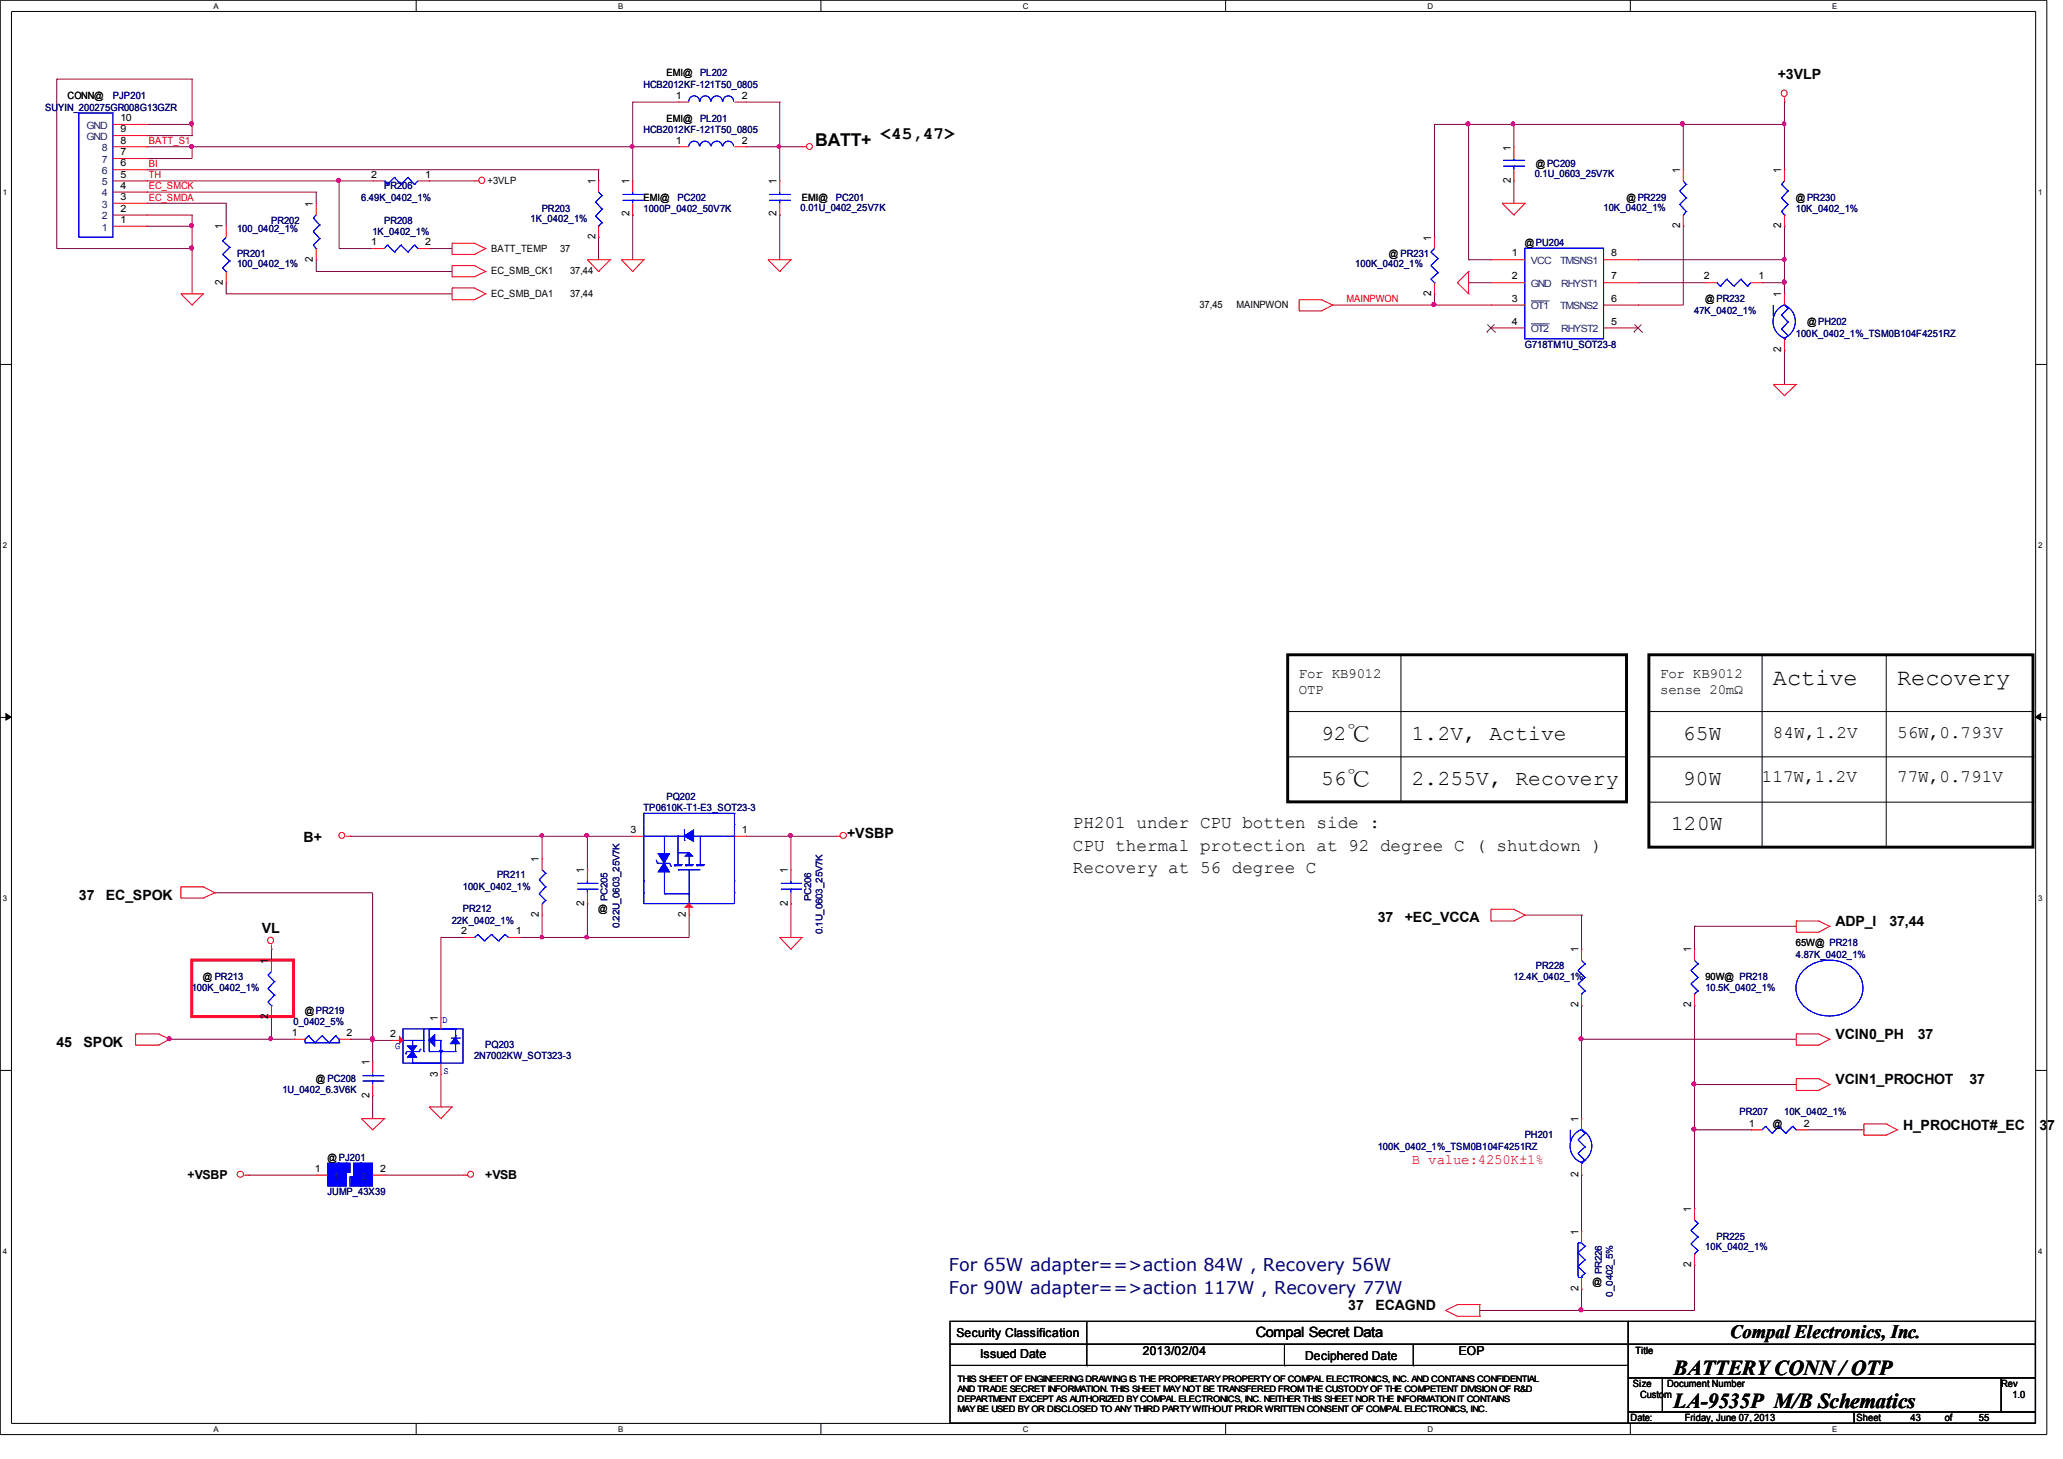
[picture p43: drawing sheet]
<svg xmlns="http://www.w3.org/2000/svg" width="297mm" height="210mm" viewBox="0 0 297 210" stroke-linecap="round" stroke-linejoin="round" font-family="sans-serif">
<defs><g id="words">
<g font-size="3.4">
<text x="255.2" y="98.6">Active</text>
<text x="273" y="98.6">Recovery</text>
</g>
<g font-size="3">
<text x="190.2" y="106.5">92℃</text>
<text x="203.2" y="106.5">1.2V, Active</text>
<text x="242.2" y="106.5">65W</text>
<text x="190.2" y="112.9">56℃</text>
<text x="203.2" y="112.9">2.255V, Recovery</text>
<text x="242.2" y="112.9">90W</text>
<text x="240.5" y="119.5">120W</text>
<text x="240.9" y="197.9">BATTERY CONN / OTP</text>
<text x="240.9" y="202.7">LA-9535P M/B Schematics</text>
</g>
<text font-size="2.7" x="249" y="192.6">Compal Electronics, Inc.</text>
<g font-size="2.5">
<text x="117.3" y="21.1">BATT+</text>
<text x="126.7" y="20">&lt;45,47&gt;</text>
<text x="255.2" y="106.2">84W,1.2V</text>
<text x="273.1" y="106.2">56W,0.793V</text>
<text x="253.6" y="112.6">117W,1.2V</text>
<text x="273.1" y="112.6">77W,0.791V</text>
<text x="154.4" y="119.1">PH201 under CPU botten side :</text>
<text x="154.4" y="125.6">Recovery at 56 degree C</text>
<text x="154.4" y="122.4">CPU thermal protection at 92 degree C ( shutdown )</text>
</g>
<g font-size="2.5" fill="#000080">
<text x="136.6" y="183">For 65W adapter==&gt;action 84W , Recovery 56W</text>
<text x="136.6" y="186.2">For 90W adapter==&gt;action 117W , Recovery 77W</text>
</g>
<g font-size="2">
<text x="255.9" y="11.3">+3VLP</text>
<text x="186.9" y="97.6">For KB9012</text>
<text x="186.9" y="99.9">OTP</text>
<text x="238.9" y="97.6">For KB9012</text>
<text x="238.9" y="99.9">sense 20mΩ</text>
<text x="43.7" y="121.2">B+</text>
<text x="121.9" y="120.6">+VSBP</text>
<text x="11.3" y="129.5">37</text>
<text x="15.2" y="129.5">EC_SPOK</text>
<text x="37.7" y="134.3">VL</text>
<text x="198.3" y="132.8">37</text>
<text x="202.2" y="132.8">+EC_VCCA</text>
<text x="264.2" y="133.3">ADP_I</text>
<text x="271.9" y="133.3">37,44</text>
<text x="264.2" y="149.5">VCIN0_PH</text>
<text x="276" y="149.5">37</text>
<text x="8.1" y="150.7">45</text>
<text x="12" y="150.7">SPOK</text>
<text x="264.2" y="156">VCIN1_PROCHOT</text>
<text x="283.5" y="156">37</text>
<text x="273.9" y="162.6">H_PROCHOT#_EC</text>
<text x="293.5" y="162.6">37</text>
<text x="194.1" y="188.6">37</text>
<text x="198" y="188.6">ECAGND</text>
<text x="180.8" y="192.4">Compal Secret Data</text>
</g>
<text font-size="2" fill="#f00" x="203.2" y="167.5">B value:4250K±1%</text>
<g font-size="1.8">
<text x="27" y="169.7">+VSBP</text>
<text x="69.9" y="169.7">+VSB</text>
<text x="137.7" y="192.4">Security Classification</text>
<text x="141.1" y="195.5">Issued Date</text>
<text x="164.5" y="195.1">2013/02/04</text>
<text x="187.9" y="195.7">Deciphered Date</text>
<text x="210" y="195.1">EOP</text>
</g>
<g font-size="1.5">
<text x="217.4" y="21.7" transform="rotate(-90 217.4 21.7)">1</text>
<text x="45" y="29.8" transform="rotate(-90 45 29.8)">1</text>
<text x="85.7" y="26.5" transform="rotate(-90 85.7 26.5)">1</text>
<text x="90.6" y="26.5" transform="rotate(-90 90.6 26.5)">1</text>
<text x="111.8" y="26.5" transform="rotate(-90 111.8 26.5)">1</text>
<text x="217.4" y="26.3" transform="rotate(-90 217.4 26.3)">2</text>
<text x="241.8" y="24.9" transform="rotate(-90 241.8 24.9)">1</text>
<text x="256.4" y="24.9" transform="rotate(-90 256.4 24.9)">1</text>
<text x="32.1" y="33" transform="rotate(-90 32.1 33)">1</text>
<text x="85.7" y="34.5" transform="rotate(-90 85.7 34.5)">2</text>
<text x="90.6" y="31.2" transform="rotate(-90 90.6 31.2)">2</text>
<text x="111.8" y="31.2" transform="rotate(-90 111.8 31.2)">2</text>
<text x="206" y="34.6" transform="rotate(-90 206 34.6)">1</text>
<text x="241.8" y="32.9" transform="rotate(-90 241.8 32.9)">2</text>
<text x="256.4" y="32.9" transform="rotate(-90 256.4 32.9)">2</text>
<text x="32.1" y="41" transform="rotate(-90 32.1 41)">2</text>
<text x="45" y="37.7" transform="rotate(-90 45 37.7)">2</text>
<text x="206" y="42.6" transform="rotate(-90 206 42.6)">2</text>
<text x="256.4" y="42.8" transform="rotate(-90 256.4 42.8)">1</text>
<text x="256.4" y="50.7" transform="rotate(-90 256.4 50.7)">2</text>
<text x="77.6" y="124" transform="rotate(-90 77.6 124)">1</text>
<text x="84.1" y="125.6" transform="rotate(-90 84.1 125.6)">1</text>
<text x="113.4" y="125.6" transform="rotate(-90 113.4 125.6)">1</text>
<text x="77.6" y="132" transform="rotate(-90 77.6 132)">2</text>
<text x="84.1" y="130.4" transform="rotate(-90 84.1 130.4)">2</text>
<text x="98.7" y="132" transform="rotate(-90 98.7 132)">2</text>
<text x="113.4" y="130.4" transform="rotate(-90 113.4 130.4)">2</text>
<text x="227.2" y="137.1" transform="rotate(-90 227.2 137.1)">1</text>
<text x="243.4" y="137.1" transform="rotate(-90 243.4 137.1)">1</text>
<text x="38.6" y="138.7" transform="rotate(-90 38.6 138.7)">1</text>
<text x="38.6" y="146.6" transform="rotate(-90 38.6 146.6)">2</text>
<text x="63" y="147" transform="rotate(-90 63 147)">1</text>
<text x="227.2" y="145" transform="rotate(-90 227.2 145)">2</text>
<text x="243.4" y="145" transform="rotate(-90 243.4 145)">2</text>
<text x="53.2" y="153.3" transform="rotate(-90 53.2 153.3)">1</text>
<text x="63" y="154.9" transform="rotate(-90 63 154.9)">3</text>
<text x="53.2" y="158" transform="rotate(-90 53.2 158)">2</text>
<text x="227.2" y="161.5" transform="rotate(-90 227.2 161.5)">1</text>
<text x="227.2" y="169.3" transform="rotate(-90 227.2 169.3)">2</text>
<text x="227.2" y="177.7" transform="rotate(-90 227.2 177.7)">1</text>
<text x="243.4" y="174.4" transform="rotate(-90 243.4 174.4)">1</text>
<text x="227.2" y="185.8" transform="rotate(-90 227.2 185.8)">2</text>
<text x="243.4" y="182.4" transform="rotate(-90 243.4 182.4)">2</text>
</g>
<g font-size="1.4">
<text x="95.9" y="11">EMI@</text>
<text x="9.7" y="14.2">CONN@</text>
<text x="17.4" y="17.4">10</text>
<text x="95.9" y="17.5">EMI@</text>
<text x="97.3" y="14.2">1</text>
<text x="106.8" y="14.2">2</text>
<text x="17.4" y="24">6</text>
<text x="17.4" y="20.7">8</text>
<text x="17.4" y="22.4">7</text>
<text x="17.4" y="19.1">9</text>
<text x="97.3" y="20.7">1</text>
<text x="106.8" y="20.7">2</text>
<text x="17.4" y="28.8">3</text>
<text x="17.4" y="27.2">4</text>
<text x="17.4" y="25.6">5</text>
<text x="53.4" y="25.6">2</text>
<text x="61.2" y="25.6">1</text>
<text x="70.2" y="26.4">+3VLP</text>
<text x="92.6" y="28.9">EMI@</text>
<text x="115.4" y="28.9">EMI@</text>
<text x="221.1" y="24">@ PC209</text>
<text x="234.1" y="28.9">@ PR229</text>
<text x="258.5" y="28.9">@ PR230</text>
<text x="17.4" y="32.1">1</text>
<text x="17.4" y="30.5">2</text>
<text x="53.4" y="35.3">1</text>
<text x="61.2" y="35.3">2</text>
<text x="219.5" y="35.4">@ PU204</text>
<text x="70.7" y="36.2">BATT_TEMP</text>
<text x="70.7" y="39.5">EC_SMB_CK1</text>
<text x="80.6" y="36.2">37</text>
<text x="82" y="39.5">37,44</text>
<text x="199.9" y="37">@ PR231</text>
<text x="217.6" y="40.2">2</text>
<text x="217.6" y="36.9">1</text>
<text x="231.9" y="36.9">8</text>
<text x="231.9" y="40.2">7</text>
<text x="245.2" y="40.2">2</text>
<text x="253.1" y="40.2">1</text>
<text x="70.7" y="42.7">EC_SMB_DA1</text>
<text x="82" y="42.7">37,44</text>
<text x="172.6" y="44.4">37,45</text>
<text x="178" y="44.4">MAINPWON</text>
<text x="217.6" y="43.4">3</text>
<text x="217.6" y="46.7">4</text>
<text x="231.9" y="43.4">6</text>
<text x="231.9" y="46.7">5</text>
<text x="245.4" y="43.5">@ PR232</text>
<text x="260.1" y="46.7">@ PH202</text>
<text x="90.8" y="119.9">3</text>
<text x="106.8" y="119.9">1</text>
<text x="86.1" y="131.3">@</text>
<text x="66.4" y="134.5">2</text>
<text x="74.3" y="134.5">1</text>
<text x="258.5" y="136.1">65W@ PR218</text>
<text x="29.2" y="141.1">@ PR213</text>
<text x="245.4" y="141.1">90W@ PR218</text>
<text x="42" y="149.1">1</text>
<text x="43.9" y="146">@ PR219</text>
<text x="49.9" y="149.1">2</text>
<text x="56.1" y="149.3">2</text>
<text x="45.5" y="155.7">@ PC208</text>
<text x="47.2" y="167">@ PJ201</text>
<text x="251.7" y="162.1">1</text>
<text x="255.2" y="162.2">@</text>
<text x="259.6" y="162.1">2</text>
<text x="45.3" y="168.7">1</text>
<text x="54.7" y="168.7">2</text>
<text x="229.2" y="184.9">@</text>
<text x="235.4" y="194.9">Title</text>
<text x="235" y="199.6">Size</text>
<text x="236" y="201.2">Custom</text>
<text x="239.9" y="199.6">Document Number</text>
<text x="288" y="199.6">Rev</text>
<text x="289.6" y="201.2">1.0</text>
<text x="234.7" y="204.5">Date:</text>
<text x="242.5" y="204.5">Friday, June 07, 2013</text>
<text x="267.2" y="204.5">Sheet</text>
<text x="275" y="204.5">43</text>
<text x="279.9" y="204.5">of</text>
<text x="284.8" y="204.5">55</text>
</g>
<g font-size="1.4" fill="#000080">
<text x="100.8" y="11">PL202</text>
<text x="6.5" y="15.9">SUYIN_200275GR008G13GZR</text>
<text x="16.3" y="14.2">PJP201</text>
<text x="92.6" y="12.6">HCB2012KF-121T50_0805</text>
<text x="100.8" y="17.5">PL201</text>
<text x="92.6" y="19.1">HCB2012KF-121T50_0805</text>
<text x="52" y="28.9">6.49K_0402_1%</text>
<text x="55.3" y="27.3">PR206</text>
<text x="97.5" y="28.9">PC202</text>
<text x="120.3" y="28.9">PC201</text>
<text x="220.9" y="25.5">0.1U_0603_25V7K</text>
<text x="34.1" y="33.4">100_0402_1%</text>
<text x="39" y="32.2">PR202</text>
<text x="53.6" y="33.8">1K_0402_1%</text>
<text x="55.3" y="32.2">PR208</text>
<text x="76.4" y="32">1K_0402_1%</text>
<text x="78" y="30.5">PR203</text>
<text x="92.6" y="30.5">1000P_0402_50V7K</text>
<text x="115.2" y="30.3">0.01U_0402_25V7K</text>
<text x="230.8" y="30.3">10K_0402_1%</text>
<text x="258.5" y="30.5">10K_0402_1%</text>
<text x="34.1" y="37">PR201</text>
<text x="34.1" y="38.4">100_0402_1%</text>
<text x="195.1" y="38.4">100K_0402_1%</text>
<text x="243.8" y="45.1">47K_0402_1%</text>
<text x="219.5" y="50">G718TM1U_SOT23-8</text>
<text x="258.5" y="48.4">100K_0402_1%_TSM0B104F4251RZ</text>
<text x="92.6" y="116.7">TP0610K-T1-E3_SOT23-3</text>
<text x="95.9" y="115.1">PQ202</text>
<text x="66.6" y="131.3">PR212</text>
<text x="66.6" y="128">100K_0402_1%</text>
<text x="71.5" y="126.4">PR211</text>
<text x="65" y="132.9">22K_0402_1%</text>
<text x="258.5" y="137.8">4.87K_0402_1%</text>
<text x="27.6" y="142.7">100K_0402_1%</text>
<text x="217.8" y="141.1">12.4K_0402_1%</text>
<text x="221.1" y="139.4">PR228</text>
<text x="245.4" y="142.7">10.5K_0402_1%</text>
<text x="42.2" y="147.6">0_0402_5%</text>
<text x="68.2" y="152.4">2N7002KW_SOT323-3</text>
<text x="69.8" y="150.8">PQ203</text>
<text x="40.6" y="157.3">1U_0402_6.3V6K</text>
<text x="250.4" y="160.5">PR207</text>
<text x="256.8" y="160.5">10K_0402_1%</text>
<text x="198.3" y="165.4">100K_0402_1%_TSM0B104F4251RZ</text>
<text x="219.5" y="163.8">PH201</text>
<text x="47.2" y="172">JUMP_43X39</text>
<text x="245.4" y="179.9">10K_0402_1%</text>
<text x="247.1" y="178.5">PR225</text>
</g>
<g font-size="1.4" fill="#004080">
<text x="12.4" y="20.2">GND</text>
<text x="12.4" y="18.5">GND</text>
<text x="14.6" y="21.8">8</text>
<text x="14.6" y="23.5">7</text>
<text x="14.6" y="29.9">3</text>
<text x="14.6" y="28.3">4</text>
<text x="14.6" y="26.7">5</text>
<text x="14.6" y="25.1">6</text>
<text x="14.6" y="33.2">1</text>
<text x="14.6" y="31.6">2</text>
<text x="220.3" y="41.3">GND</text>
<text x="220.3" y="38">VCC</text>
<text x="224.5" y="38">TMSNS1</text>
<text x="224.7" y="41.3">RHYST1</text>
<text x="220.3" y="44.5">OT1</text>
<text x="220.3" y="47.8">OT2</text>
<text x="224.5" y="44.5">TMSNS2</text>
<text x="224.7" y="47.8">RHYST2</text>
<text x="48" y="169.8">1</text>
<text x="52" y="169.8">2</text>
</g>
<g font-size="1.4" fill="#f00">
<text x="21.4" y="20.7">BATT_S1</text>
<text x="21.4" y="25.7">TH</text>
<text x="21.4" y="27.3">EC_SMCK</text>
<text x="21.4" y="28.9">EC_SMDA</text>
<text x="21.4" y="24">BI</text>
<text x="193.8" y="43.5">MAINPWON</text>
</g>
<g font-size="1.4" fill="#00f">
<text x="63.7" y="147.2">D</text>
<text x="56.9" y="151">G</text>
<text x="63.8" y="154.5">S</text>
</g>
<g font-size="1.3" fill="#000080">
<text x="87.5" y="129.7" transform="rotate(-90 87.5 129.7)">PC205</text>
<text x="116.8" y="129.7" transform="rotate(-90 116.8 129.7)">PC206</text>
<text x="89.2" y="133.6" transform="rotate(-90 89.2 133.6)">0.22U_0603_25V7K</text>
<text x="118.4" y="134.5" transform="rotate(-90 118.4 134.5)">0.1U_0603_25V7K</text>
<text x="230.5" y="183.4" transform="rotate(-90 230.5 183.4)">PR226</text>
<text x="232.2" y="186.6" transform="rotate(-90 232.2 186.6)">0_0402_5%</text>
</g>
<g font-size="1.3">
<text x="137.8" y="198.9">THIS SHEET OF ENGINEERING DRAWING IS THE PROPRIETARY PROPERTY OF COMPAL ELECTRONICS, INC. AND CONTAINS CONFIDENTIAL</text>
<text x="137.8" y="200.3">AND TRADE SECRET INFORMATION. THIS SHEET MAY NOT BE TRANSFERED FROM THE CUSTODY OF THE COMPETENT DIVISION OF R&amp;D</text>
<text x="137.8" y="201.8">DEPARTMENT EXCEPT AS AUTHORIZED BY COMPAL ELECTRONICS, INC. NEITHER THIS SHEET NOR THE INFORMATION IT CONTAINS</text>
<text x="137.8" y="203.2">MAY BE USED BY OR DISCLOSED TO ANY THIRD PARTY WITHOUT PRIOR WRITTEN CONSENT OF COMPAL ELECTRONICS, INC.</text>
</g>
<g font-size="1.1">
<text x="30.7" y="1.3">A</text>
<text x="89" y="1.3">B</text>
<text x="147.2" y="1.3">C</text>
<text x="205.5" y="1.3">D</text>
<text x="263.7" y="1.3">E</text>
<text x=".4" y="28">1</text>
<text x="293.3" y="28">1</text>
<text x=".4" y="78.8">2</text>
<text x="293.3" y="78.8">2</text>
<text x=".4" y="129.6">3</text>
<text x="293.3" y="129.6">3</text>
<text x=".4" y="180.4">4</text>
<text x="293.3" y="180.4">4</text>
<text x="30.7" y="206.1">A</text>
<text x="89" y="206.1">B</text>
<text x="147.2" y="206.1">C</text>
<text x="205.5" y="206.1">D</text>
<text x="263.7" y="206.1">E</text>
</g>
</g></defs>
<path d="M0 0h294.6v206.5h-294.6zM1.7 1.7h291.3v203.2h-291.3z" fill="none" stroke="#000" stroke-width=".14"/>
<g fill="#fff">
<path d="M30.7 .3h.6v1.2h-.6z"/>
<path d="M30.7 205.1h.6v1.2h-.6z"/>
</g>
<path d="M59.9 0v1.7M59.9 204.9v1.6" fill="none" stroke="#000" stroke-width=".14"/>
<g fill="#fff">
<path d="M89 .3h.7v1.2h-.7z"/>
<path d="M89 205.1h.7v1.2h-.7z"/>
</g>
<path d="M118.2 0v1.7M118.2 204.9v1.6" fill="none" stroke="#000" stroke-width=".14"/>
<g fill="#fff">
<path d="M147.2 .3h.8v1.2h-.8z"/>
<path d="M147.2 205.1h.8v1.2h-.8z"/>
</g>
<path d="M176.4 0v1.7M176.4 204.9v1.6" fill="none" stroke="#000" stroke-width=".14"/>
<g fill="#fff">
<path d="M205.5 .3h.7v1.2h-.7z"/>
<path d="M205.5 205.1h.7v1.2h-.7z"/>
</g>
<path d="M234.7 0v1.7M234.7 204.9v1.6" fill="none" stroke="#000" stroke-width=".14"/>
<g fill="#fff">
<path d="M263.7 .3h.7v1.2h-.7z"/>
<path d="M263.7 205.1h.7v1.2h-.7z"/>
<path d="M.4 27h.6v1.3h-.6z"/>
<path d="M293.4 27h.6v1.3h-.6z"/>
<path d="M.4 77.8h.6v1.3h-.6z"/>
<path d="M293.4 77.8h.6v1.3h-.6z"/>
</g>
<path d="M0 52.5h1.7M293 52.5h1.6" fill="none" stroke="#000" stroke-width=".14"/>
<g fill="#fff">
<path d="M.4 128.6h.6v1.3h-.6z"/>
<path d="M293.4 128.6h.6v1.3h-.6z"/>
</g>
<path d="M0 103.3h1.7M293 103.3h1.6" fill="none" stroke="#000" stroke-width=".14"/>
<path d="M.8 102.7l.8 .5-.8 .4zM292.9 103.2l.8-.5v.9z" fill="#000" stroke="#000" stroke-width=".14"/>
<g fill="#fff">
<path d="M.4 179.4h.6v1.3h-.6z"/>
<path d="M293.4 179.4h.6v1.3h-.6z"/>
</g>
<g fill="none" stroke="#000" stroke-width=".14">
<path d="M201.6 94.3v21.1M253.6 94.3v27.7M271.5 94.3v27.7M185.4 108.9h48.7M185.4 102.4h48.7M201.6 115.4h.1M234.1 108.9h.1M234.1 102.4h.1M237.4 115.4h55.3M237.4 108.9h55.3M237.4 102.4h55.3M292.7 115.4h.1"/>
<path d="M292.7 108.9h.1M292.7 102.4h.1M253.6 122h.1M271.5 122h.1M0 154.1h1.7M293 154.1h1.6M136.7 190.2h97.7v3.3h-97.7zM136.7 193.5h97.7v3h-97.7zM136.7 196.5h97.7v8.3h-97.7zM156.4 193.5h.1M156.4 196.6h.1M156.4 190.2v6.4"/>
<path d="M184.9 196.6h.1M184.9 193.5v3.1M203.4 196.6h.1M203.4 193.5v3.1M234.4 190.2h58.5v3.3h-58.5zM234.4 193.5h58.5v4.8h-58.5zM234.4 198.3h4.9v4.9h-4.9zM239.3 198.3h48.7v4.9h-48.7zM288 198.3h4.9v4.9h-4.9zM234.4 203.2h32.5v1.6h-32.5zM266.9 203.2h26v1.6h-26z"/>
</g>
<path d="M185.3 94.2h48.8v21.2h-48.8zM237.3 94.2h55.3v27.7h-55.3z" fill="none" stroke="#000" stroke-width=".42"/>
<path d="M27.6 138.2h14.6v8.1h-14.6z" fill="none" stroke="#f00" stroke-width=".42"/>
<g fill="none" stroke="#800040" stroke-width=".14">
<path d="M8.2 11.4h.1M8.2 11.4v24.4M8.2 11.4h19.4M21.1 19.5h.1M21.1 17.9h6.5M21.1 19.5h6.5M27.6 11.4h.1M27.6 17.9h.1M27.6 19.5h.1M27.6 11.4v8.1M91.1 14.7h.1M91.1 14.7v11.3"/>
<path d="M91.1 14.7h6.5M107.3 14.7h4.9M112.2 14.7h.1M112.2 14.7v11.3M206.5 17.9h.1M206.5 17.9h50.3M206.5 17.9v16.3M211.4 17.9h.1M211.4 17.9v19.5M217.9 17.9h.1M217.9 17.9v3.2M242.3 17.9h.1"/>
<path d="M242.3 17.9v6.5M256.8 17.9h.1M256.8 14.7h.1M256.8 14.7v9.7M8.2 35.8h.1M8.2 35.8h19.4M21.1 22.8h.1M21.1 21.1h.1M21.1 26h.1M21.1 27.6h.1M21.1 29.3h.1M21.1 30.9h.1"/>
<path d="M21.1 24.4h.1M21.1 32.6h.1M21.1 21.1h76.5M21.1 26h32.5M21.1 27.6h24.4M21.1 29.3h11.5M21.1 30.9h6.5M21.1 24.4h65M21.1 32.6h6.5M27.6 21.1h.1M27.6 30.9h.1M27.6 35.8h.1"/>
<path d="M27.6 32.6h.1M27.6 21.1v1.7h-6.5M27.6 30.9v11.4M32.6 29.3h.1M32.6 29.3v3.3M45.5 39.1h.1M45.5 37.4h.1M45.5 27.6h.1M45.5 39.1h19.6M45.5 27.6v1.7M45.5 37.4v1.7M48.8 26h.1"/>
<path d="M48.8 35.8h.1M48.8 26v9.8M48.8 35.8h4.8M61.8 26h.1M61.8 35.8h.1M61.8 26h6.5M61.8 35.8h3.3M86.1 24.4h.1M86.1 34.2h.1M86.1 24.4v1.6M86.1 34.2v3.2M91.1 21.1h.1"/>
<path d="M91.1 30.9h.1M91.1 30.9v6.5M107.3 21.1h.1M107.3 21.1h8.1M112.2 21.1h.1M112.2 30.9h.1M112.2 30.9v6.5M211.4 37.4h.1M211.4 37.4h3.2M217.9 26h.1M217.9 26v3.3M235.8 37.4h.1"/>
<path d="M235.8 37.4h21M242.3 32.6h.1M242.3 32.6v11.3h-6.5M256.8 37.4h.1M256.8 32.6h.1M256.8 32.6v9.7M32.6 42.3h.1M32.6 40.7h.1M32.6 42.3h32.5M32.6 40.7v1.6M191.8 43.9h.1M191.8 43.9h22.8"/>
<path d="M206.5 43.9h.1M206.5 42.3v1.6M211.4 40.7h.1M211.4 40.7h3.2M235.8 40.7h.1M235.8 43.9h.1M235.8 40.7h9.7M253.6 40.7h.1M253.6 40.7h3.2M256.8 50.4h.1M256.8 40.7h.1M256.8 50.4v4.9"/>
<path d="M30.9 128.5h.1M30.9 128.5h22.7v24.4M39.1 136.6h.1M39.1 136.6v1.6M50.4 120.4h.1M50.4 120.4h40.7M63.5 134.9h.1M63.5 134.9h3.2M63.5 134.9v11.6M74.8 134.9h.1M78 120.4h.1M78 131.7h.1"/>
<path d="M78 134.9h.1M78 120.4v3.2M78 131.7v3.2M84.5 120.4h.1M84.5 134.9h.1M84.5 130.1h.1M84.5 120.4v4.8M84.5 130.1v4.8M99.2 131.7h.1M99.2 131.7v3.2h-24.4M107.3 120.4h.1M107.3 120.4h13.1"/>
<path d="M113.8 120.4h.1M113.8 130.1h.1M113.8 120.4v4.8M113.8 130.1v4.8M219.5 131.7h8.1M227.6 131.7h.1M227.6 131.7v4.9M243.9 133.3h.1M243.9 133.3v3.3M243.9 133.3h14.6M24.4 149.6h17.9M39.1 149.6h.1"/>
<path d="M39.1 146.3v3.3M42.3 149.6h.1M50.4 149.6h.1M50.4 149.6h3.2M53.6 149.7h.1M53.6 157.7h.1M53.6 149.6h.1M53.6 149.7h2.8M53.6 157.7v3.3M63.5 159.3h.1M63.5 154.6v4.7M227.6 144.7h.1"/>
<path d="M227.6 149.6h.1M227.6 149.6h30.9M227.6 144.7v16.3M243.9 144.7h.1M243.9 156.1h.1M243.9 144.7v29.2M243.9 156.1h14.6M35.8 169.1h.1M35.8 169.1h9.7M55.3 169.1h.1M55.3 169.1h11.4M227.6 169.1h.1"/>
<path d="M227.6 169.1v8.1M243.9 162.6h.1M243.9 162.6h8.1M252 162.6h.1M260.1 162.6h8.2M268.3 162.6h.1M213 188.6h.1M227.6 188.6h.1M227.6 185.5h.1M227.6 185.5v3.1M243.9 182.1h.1M243.9 182.1v6.5h-30.9"/>
</g>
<g fill="#f0f" stroke="#f0f" stroke-width=".14">
<circle cx="84.5" cy="120.2" r=".28"/>
<circle cx="84.5" cy="134.9" r=".28"/>
<circle cx="53.6" cy="149.6" r=".28"/>
<circle cx="113.8" cy="120.2" r=".28"/>
<circle cx="78" cy="120.2" r=".25"/>
<circle cx="78" cy="134.9" r=".25"/>
<circle cx="24.3" cy="149.5" r=".3"/>
<circle cx="38.9" cy="149.5" r=".28"/>
<circle cx="243.8" cy="162.5" r=".3"/>
<circle cx="227.5" cy="149.5" r=".3"/>
<circle cx="227.5" cy="188.5" r=".3"/>
<circle cx="48.7" cy="26" r=".3"/>
<circle cx="91" cy="21.1" r=".28"/>
<circle cx="112.1" cy="21.1" r=".25"/>
<circle cx="27.6" cy="21.1" r=".28"/>
<circle cx="27.6" cy="35.7" r=".3"/>
<circle cx="27.6" cy="32.5" r=".3"/>
<circle cx="256.8" cy="17.8" r=".28"/>
<circle cx="256.8" cy="40.6" r=".28"/>
<circle cx="256.8" cy="37.3" r=".25"/>
<circle cx="211.3" cy="17.8" r=".3"/>
<circle cx="242.1" cy="17.8" r=".28"/>
<circle cx="217.7" cy="17.8" r=".28"/>
<circle cx="206.4" cy="43.8" r=".3"/>
<circle cx="27.6" cy="17.8" r=".3"/>
<circle cx="243.8" cy="156" r=".3"/>
<circle cx="53.6" cy="149.5" r=".28"/>
</g>
<g fill="none" stroke="#f00" stroke-width=".14">
<path d="M97.6 14.7h.1M97.6 14.7h1.6M105.7 14.7h1.6M107.3 14.7h.1M256.8 14.7h.1M256.8 14v.7M32.6 32.6h.1M32.6 32.6v1.6M32.6 39.1v1.6M45.5 29.3h.1M45.5 37.4h.1M45.5 29.3v1.6"/>
<path d="M45.5 35.8v1.6M65.1 35h.1M65.1 36.6h.1M65.1 38.2h.1M65.1 39.8h.1M65.1 35h3.2M65.1 35v1.6M65.1 38.2v1.6M65.1 36.6h3.2M65.1 38.2h3.2M65.1 39.8h3.2M68.3 35h.1"/>
<path d="M68.3 36.6h.1M68.3 38.2h.1M68.3 39.8h.1M68.3 26h.1M68.3 35l1.6 .8M68.3 38.2l1.6 .9M68.3 26h.7M69.9 35.8h.1M69.9 39.1h.1M69.9 35.8l-1.6 .8M69.9 39.1l-1.6 .7M84.5 37.4h.1"/>
<path d="M84.5 37.4h3.3M84.5 37.4l1.6 1.7M86.1 39.1h.1M87.8 37.4h.1M87.8 37.4l-1.7 1.7M89.5 37.4h.1M89.5 37.4h3.2M89.5 37.4l1.6 1.7M91.1 39.1h.1M91.1 26h.1M91.1 30.9h.1M91.1 26v1.6"/>
<path d="M91.1 29.3v1.6M92.7 37.4h.1M92.7 37.4l-1.6 1.7M110.5 37.4h.1M110.5 37.4h3.3M110.5 37.4l1.7 1.7M112.2 39.1h.1M112.2 26h.1M112.2 30.9h.1M112.2 26v1.6M112.2 29.3v1.6M113.8 37.4h.1"/>
<path d="M113.8 37.4l-1.6 1.7M115.4 21.1h.1M115.4 21.1h.7M211.4 39.1h.1M211.4 39.1v3.2M211.4 39.1l-1.6 1.6M214.6 37.4h.1M214.6 37.4h4.9M216.2 29.3h.1M216.2 29.3h3.3M216.2 29.3l1.7 1.6M217.9 30.9h.1"/>
<path d="M219.5 29.3h.1M219.5 29.3l-1.6 1.6M230.8 37.4h5M235.8 37.4h.1M242.3 24.4h.1M242.3 32.6h.1M242.3 24.4v1.6M242.3 30.9v1.7M256.8 24.4h.1M256.8 32.6h.1M256.8 24.4v1.6M256.8 30.9v1.7"/>
<path d="M26 42.3h.1M26 42.3h3.3M26 42.3l1.6 1.6M27.6 43.9h.1M29.3 42.3h.1M29.3 42.3l-1.7 1.6M32.6 40.7h.1M65.1 41.4h.1M65.1 43.1h.1M65.1 41.4v1.7M65.1 41.4h3.2M65.1 43.1h3.2"/>
<path d="M68.3 41.4h.1M68.3 43.1h.1M68.3 41.4l1.6 .9M69.9 42.3h.1M69.9 42.3l-1.6 .8M187 44.7h.1M187 43.1h.1M187 43.1h3.2M187 44.7h3.2M187 43.1v1.6M190.2 43.1h.1M190.2 44.7h.1"/>
<path d="M190.2 43.1l1.6 .8M191.8 43.9h.1M191.8 43.9l-1.6 .8M209.8 40.7h.1M209.8 40.7l1.6 1.6M211.4 42.3h.1M214.6 43.9h.1M214.6 47.2h.1M214.6 40.7h.1M214.6 47.2h4.9M214.6 43.9h4.9M214.6 40.7h4.9"/>
<path d="M230.8 47.2h5M230.8 43.9h5M230.8 40.7h5M235.8 47.2h.1M235.8 43.9h.1M235.8 40.7h.1M255.2 55.3h.1M255.2 55.3h3.3M255.2 55.3l1.6 1.6M256.8 56.9h.1M256.8 42.3h.1M256.8 50.4h.1"/>
<path d="M256.8 42.3v1.6M256.8 48.8v1.6M258.5 55.3h.1M258.5 55.3l-1.7 1.6M26 129.2h.1M26 127.6h.1M26 127.6h3.3M26 129.2h3.3M26 127.6v1.6M29.3 127.6h.1M29.3 129.2h.1M29.3 127.6l1.6 .9"/>
<path d="M30.9 128.5h.1M30.9 128.5l-1.6 .7M39.1 136.6h.1M39.1 138.2h.1M39.1 135.9v.7M39.1 138.2v1.6M49.7 120.4h.7M50.4 120.4h.1M66.7 134.9h.1M66.7 134.9h1.6M73.2 134.9h1.6M74.8 134.9h.1"/>
<path d="M84.5 125.2h.1M84.5 130.1h.1M84.5 125.2v1.6M84.5 128.5v1.6M112.2 134.9h.1M112.2 134.9h3.2M112.2 134.9l1.6 1.7M113.8 136.6h.1M113.8 125.2h.1M113.8 130.1h.1M113.8 125.2v1.6M113.8 128.5v1.6"/>
<path d="M115.4 134.9h.1M115.4 134.9l-1.6 1.7M120.4 120.4h.1M120.4 120.4h.5M214.6 132.5h.1M214.6 130.9h.1M214.6 132.5h3.3M214.6 130.9h3.3M214.6 130.9v1.6M217.9 130.9h.1M217.9 132.5h.1M217.9 130.9l1.6 .8"/>
<path d="M219.5 131.7h.1M219.5 131.7l-1.6 .8M227.6 136.6h.1M227.6 136.6v1.6M243.9 136.6h.1M243.9 136.6v1.6M258.5 132.5h.1M258.5 134.2h.1M258.5 134.2h3.2M258.5 132.5h3.2M258.5 132.5v1.7M261.7 134.2h.1"/>
<path d="M261.7 132.5h.1M261.7 132.5l1.7 .8M263.4 133.3h.1M263.4 133.3l-1.7 .9M19.5 150.4h.1M19.5 148.8h.1M19.5 148.8h3.3M19.5 150.4h3.3M19.5 148.8v1.6M22.8 148.8h.1M22.8 150.4h.1M22.8 148.8l1.6 .8"/>
<path d="M24.4 149.6h.1M24.4 149.6l-1.6 .8M39.1 146.3h.1M39.1 144.7v1.6M56.4 149.7h.1M56.4 149.7h1.6M61.8 159.3h.1M61.8 159.3h3.3M61.8 159.3l1.7 1.7M63.5 146.5h.1M63.5 154.6h.1M63.5 146.5v1.6"/>
<path d="M63.5 153v1.6M65.1 159.3h.1M65.1 159.3l-1.6 1.7M227.6 144.7h.1M227.6 143v1.7M243.9 144.7h.1M243.9 143v1.7M258.5 148.8h.1M258.5 150.4h.1M258.5 155.2h.1M258.5 156.9h.1M258.5 148.8h3.2"/>
<path d="M258.5 150.4h3.2M258.5 148.8v1.6M258.5 155.2v1.7M258.5 156.9h3.2M258.5 155.2h3.2M261.7 150.4h.1M261.7 148.8h.1M261.7 156.9h.1M261.7 155.2h.1M261.7 148.8l1.7 .8M261.7 155.2l1.7 .9M263.4 149.6h.1"/>
<path d="M263.4 156.1h.1M263.4 149.6l-1.7 .8M263.4 156.1l-1.7 .8M35.2 169.1h.6M35.8 169.1h.1M52 161h.1M52 161h3.3M52 161l1.6 1.6M53.6 162.6h.1M55.3 161h.1M55.3 161l-1.7 1.6M63.5 161h.1"/>
<path d="M66.7 169.1h.1M66.7 169.1h.7M227.6 161h.1M227.6 169.1h.1M227.6 161v1.6M227.6 167.4v1.7M243.9 173.9h.1M243.9 173.9v1.7M252 162.6h.1M252 162.6h1.6M258.5 162.6h1.6M260.1 162.6h.1"/>
<path d="M268.3 161.8h.1M268.3 163.4h.1M268.3 163.4h3.2M268.3 161.8h3.2M268.3 161.8v1.6M271.5 163.4h.1M271.5 161.8h.1M271.5 161.8l1.6 .8M273.1 162.6h.1M273.1 162.6l-1.6 .8M208.1 188.6h.1M208.1 188.6l1.7 .8"/>
<path d="M209.8 189.4h.1M209.8 187.7h.1M209.8 189.4h3.2M209.8 187.7l-1.7 .9M209.8 187.7h3.2M213 187.7h.1M213 189.4h.1M213 187.7v1.7M243.9 182.1h.1M243.9 180.5v1.6"/>
<circle cx="256.8" cy="13.4" r=".45"/>
<circle cx="69.3" cy="26" r=".45"/>
<circle cx="116.5" cy="21.1" r=".42"/>
<circle cx="38.9" cy="135.3" r=".45"/>
<circle cx="49.2" cy="120.2" r=".42"/>
<circle cx="121.4" cy="120.2" r=".45"/>
<circle cx="34.6" cy="169" r=".45"/>
<circle cx="67.7" cy="169" r=".42"/>
</g>
<g fill="none" stroke="#00f" stroke-width=".14">
<path d="M99.1 14.6a.76 .76 0 0 1 .8-.8 .76 .76 0 0 1 .8 .8M100.8 14.6a.76 .76 0 0 1 .7-.8 .76 .76 0 0 1 .8 .8M102.4 14.6a.8 .8 0 0 1 .8-.8 .8 .8 0 0 1 .8 .8M104.1 14.6a.76 .76 0 0 1 .7-.8 .76 .76 0 0 1 .8 .8M32 34.7h.1M32 36.6h.1M32 38.6h.1M32 34.7l1.1 .9M32 36.6l1.1 .9M32 38.6l.6 .5M32.6 39.1h.1M32.6 34.2l-.6 .5"/>
<path d="M33.1 35.6h.1M33.1 37.5h.1M33.1 35.6l-1.1 1M33.1 37.5l-1.1 1.1M45.1 31.4h.1M45.1 33.3h.1M45.1 35.3h.1M45.1 31.4l.9 1M45.1 33.3l.9 1M45.1 35.3l.4 .5M45.5 35.8h.1M45.5 30.9l-.4 .5"/>
<path d="M46 32.4h.1M46 34.3h.1M46 32.4l-.9 .9M46 34.3l-.9 1M89.6 28.8h2.9M89.6 28h2.9M91.1 28h.1M91.1 28.8h.1M91.1 27.6v.4M91.1 28.8v.5M92.5 28.8h.1M92.5 28h.1"/>
<path d="M110.7 28.8h3M110.7 28h3M112.2 28h.1M112.2 28.8h.1M112.2 27.6v.4M112.2 28.8v.5M113.7 28.8h.1M113.7 28h.1M219.5 35.7h11.3v13.1h-11.3zM241.8 27.5h.1M241.8 29.4h.1M241.8 27.5l.9 1"/>
<path d="M241.8 29.4l.9 1M242.3 30.9h.1M242.3 26l.4 .5M242.7 26.5h.1M242.7 28.5h.1M242.7 30.4h.1M242.7 26.5l-.9 1M242.7 28.5l-.9 .9M242.7 30.4l-.4 .5M256.4 26.5h.1M256.4 28.5h.1M256.4 30.4h.1"/>
<path d="M256.4 26.5l.9 1M256.4 28.5l.9 .9M256.4 30.4l.4 .5M256.8 30.9h.1M256.8 26l-.4 .5M257.3 27.5h.1M257.3 29.4h.1M257.3 27.5l-.9 1M257.3 29.4l-.9 1M255.2 45.5h.1M255.2 43.9v1.6M256.4 45.3h.1"/>
<path d="M256.4 47.4h.1M256.4 45.3l.9 1.1M256.4 47.4l.9 .9M256.7 43.9a2.58 2.58 0 0 1 1.7 2.4 2.58 2.58 0 0 1-1.7 2.4M256.8 43.9a2.58 2.58 0 0 0-1.6 2.4 2.58 2.58 0 0 0 1.6 2.4M256.8 48.8h.1M256.8 43.9h.1M256.8 43.9l.5 .5M257.3 44.4h.1M257.3 46.4h.1M257.3 48.3h.1M257.3 44.4l-.9 .9"/>
<path d="M257.3 46.4l-.9 1M257.3 48.3l-.5 .5M39.1 139.8l-.5 .5M68.3 134.9h.1M68.8 134.5h.1M68.8 134.5l.9 .9M68.8 134.5l-.5 .4M69.7 135.4h.1M70.7 134.5h.1M70.7 134.5l1.1 .9M70.7 134.5l-1 .9M71.8 135.4h.1"/>
<path d="M72.7 134.5h.1M72.7 134.5l.5 .4M72.7 134.5l-.9 .9M83.1 128h2.9M83.1 127.1h2.9M84.5 127.1h.1M84.5 128h.1M84.5 126.8v.3M84.5 128v.5M86 128h.1M86 127.1h.1M112.4 128h2.9"/>
<path d="M112.4 127.1h2.9M113.8 127.1h.1M113.8 128h.1M113.8 126.8v.3M113.8 128v.5M115.3 128h.1M115.3 127.1h.1M227.1 139.7h.1M227.1 139.7l1 1M227.6 138.2l.5 .5M228.1 138.7h.1M228.1 138.7l-1 1"/>
<path d="M243.4 139.7h.1M243.4 139.7l1 1M243.9 138.2l.5 .5M244.4 138.7h.1M244.4 138.7l-1 1M38.6 140.3h.1M38.6 142.3h.1M38.6 144.2h.1M38.6 140.3l.9 1M38.6 142.3l.9 .9M38.6 144.2l.5 .5M39.1 144.7h.1"/>
<path d="M39.5 141.3h.1M39.5 143.2h.1M39.5 141.3l-.9 1M39.5 143.2l-.9 1M58 148.1h8.6v4.9h-8.6zM58 149.7h3M58.4 151.7h.1M59.4 150.6h.1M59.4 153h.1M59.4 149.7v.9M59.4 152.2v.8M59.4 153h4.1"/>
<path d="M60.3 151.3h.1M60.3 151.3h-1.8l-.1 .4M60.5 151h.1M60.5 151l-.2 .3M61 151.3h.1M61 149.7h.1M61 148.1v3.2M61.8 148.1h.1M61.8 151.3h.1M61.8 148.1h3.8M61.8 148.1v3.2M61.8 151.3h3.8"/>
<path d="M62.6 149.7h.1M62.6 149.7h.9M63.3 151.2h.1M63.3 151.2v.1M63.3 151.2h.3M63.5 151.3h.1M63.5 149.7h.1M63.5 153h.1M63.5 149.7v3.3M63.6 151.2h.1M63.6 151.3h.1M63.6 151.2v.1"/>
<path d="M64.9 149.4h1.3M65.6 148.1h.1M65.6 149.1h.1M65.6 151.3h.1M65.6 150.2h.1M65.6 148.1v1.3M65.6 150.2v1.1M66.2 149.4h.1M227.1 141.6h.1M227.1 141.6l1 1M227.6 143h.1M228.1 140.7h.1"/>
<path d="M228.1 142.6h.1M228.1 140.7l-1 .9M228.1 142.6l-.5 .4M243.4 141.6h.1M243.4 141.6l1 1M243.9 143h.1M244.4 140.7h.1M244.4 142.6h.1M244.4 140.7l-1 .9M244.4 142.6l-.5 .4M226 164.2h.1M226 162.6v1.6"/>
<path d="M227.1 164h.1M227.1 166h.1M227.1 164l1 1.1M227.1 166l1 1M227.5 162.6a2.54 2.54 0 0 1 1.6 2.3 2.54 2.54 0 0 1-1.6 2.4M227.6 162.6a2.54 2.54 0 0 0-1.6 2.3 2.54 2.54 0 0 0 1.6 2.4M227.6 167.4h.1M227.6 162.6h.1M227.6 162.6l.5 .5M228.1 163.1h.1M228.1 165.1h.1M228.1 167h.1"/>
<path d="M228.1 163.1l-1 .9M228.1 165.1l-1 .9M228.1 167l-.5 .4M243.4 177.1h.1M243.4 179h.1M243.4 177.1l1 .9M243.4 179l1 1M243.9 175.6l.5 .5M244.4 176.1h.1M244.4 178h.1M244.4 180h.1M244.4 176.1l-1 1"/>
<path d="M244.4 178l-1 1M244.4 180l-.5 .5M254.1 162.1h.1M254.1 162.1l-.5 .5M254.1 162.1l1 1M255.1 163.1h.1M256.1 162.1h.1M256.1 162.1l-1 1M256.1 162.1l.9 1M257 163.1h.1M258 162.1h.1M258 162.1l-1 1"/>
<path d="M258 162.1l.5 .5M258.5 162.6h.1M243.9 180.5h.1"/>
</g>
<path d="M214 47.8h.1M214.1 46.7l1.1 1.1M215.1 46.7l-1.1 1.1M215.2 47.8h.1M235.2 47.8h.1M235.2 46.7l1.1 1.1M236.3 46.7l-1.1 1.1M236.3 47.8h.1" fill="none" stroke="#804000" stroke-width=".14"/>
<path d="M220.3 43.3h2.6M220.3 46.6h2.6M222.9 43.3h.1M222.9 46.6h.1" fill="none" stroke="#004080" stroke-width=".14"/>
<g fill="#00f" stroke="#00f" stroke-width=".14">
<path d="M61.7 149.7l.9-.8v1.6z"/>
<path d="M65.5 149.4l.6 .8h-1.2z"/>
<path d="M59.4 151.3l.5 .8h-1.2z"/>
<path d="M58.7 150.5h1.2l-.5 .8z"/>
</g>
<path d="M57.5 149.2l.5 .5-.5 .5z" fill="#f00" stroke="#f00" stroke-width=".14"/>
<path d="M47.2 167.5h1.6v3.2h-1.6z" fill="#00f"/>
<path d="M47.2 167.4h1.6v3.3h-1.6z" fill="none" stroke="#00f" stroke-width=".14"/>
<path d="M48.9 167.5h1v3.2h-1z" fill="#00f"/>
<path d="M48.8 167.4h1.1v3.3h-1.1z" fill="none" stroke="#00f" stroke-width=".14"/>
<path d="M50 167.5h.4v1.2h-.4z" fill="#00f"/>
<path d="M49.9 167.4h.5v1.3h-.5z" fill="none" stroke="#00f" stroke-width=".14"/>
<path d="M50.5 169.4h.4v1.3h-.4z" fill="#00f"/>
<path d="M50.4 169.3h.5v1.4h-.5z" fill="none" stroke="#00f" stroke-width=".14"/>
<path d="M51 167.5h1v3.2h-1z" fill="#00f"/>
<path d="M50.9 167.4h1.1v3.3h-1.1z" fill="none" stroke="#00f" stroke-width=".14"/>
<path d="M52.1 167.5h1.5v3.2h-1.5z" fill="#00f"/>
<path d="M52 167.4h1.6v3.3h-1.6z" fill="none" stroke="#00f" stroke-width=".14"/>
<path d="M47.2 167.5h1.6v3.2h-1.6z" fill="#00f"/>
<path d="M47.2 167.4h1.6v3.3h-1.6z" fill="none" stroke="#00f" stroke-width=".14"/>
<path d="M48.9 167.5h1v3.2h-1z" fill="#00f"/>
<path d="M48.8 167.4h1.1v3.3h-1.1z" fill="none" stroke="#00f" stroke-width=".14"/>
<path d="M50 167.5h.4v1.2h-.4z" fill="#00f"/>
<path d="M49.9 167.4h.5v1.3h-.5z" fill="none" stroke="#00f" stroke-width=".14"/>
<path d="M50.5 169.4h.4v1.3h-.4z" fill="#00f"/>
<path d="M50.4 169.3h.5v1.4h-.5z" fill="none" stroke="#00f" stroke-width=".14"/>
<path d="M51 167.5h1v3.2h-1z" fill="#00f"/>
<path d="M50.9 167.4h1.1v3.3h-1.1z" fill="none" stroke="#00f" stroke-width=".14"/>
<path d="M52.1 167.5h1.5v3.2h-1.5z" fill="#00f"/>
<g fill="none" stroke="#00f" stroke-width=".14">
<path d="M11.3 16.3h5v17.8h-5zM55.3 26h.1M55.3 26l.5 .5M55.8 35.3h.1M55.8 26.5h.1M55.8 35.3l-.5 .5M55.8 35.3l1 1M56.8 36.3h.1M56.8 25.5h.1M56.8 25.5l.9 1M56.8 25.5l-1 1M57.7 35.3h.1"/>
<path d="M57.7 26.5h.1M57.7 35.3l-.9 1M57.7 35.3l1 1M58.7 36.3h.1M58.7 25.5h.1M58.7 25.5l.9 1M58.7 25.5l-1 1M59.6 35.3h.1M59.6 26.5h.1M59.6 35.3l-.9 1M59.6 35.3l.6 .5M60.2 35.8h.1"/>
<path d="M60.2 26l-.6 .5M85.7 29.1h.1M85.7 31.1h.1M85.7 29.1l1 1M85.7 31.1l1 .9M86.1 32.6h.1M86.1 27.6l.6 .6M86.7 28.2h.1M86.7 30.1h.1M86.7 32h.1M86.7 28.2l-1 .9M86.7 30.1l-1 1"/>
<path d="M86.7 32l-.6 .6M99.1 21a.76 .76 0 0 1 .8-.7 .76 .76 0 0 1 .8 .7M100.8 21a.76 .76 0 0 1 .7-.7 .76 .76 0 0 1 .8 .7M102.4 21a.81 .81 0 0 1 .8-.7 .81 .81 0 0 1 .8 .7M104.1 21a.76 .76 0 0 1 .7-.7 .76 .76 0 0 1 .8 .7M206 36.3h.1M206 38.2h.1M206 36.3l1 .9M206 38.2l1 1M206.5 35.8l-.5 .5M207 37.2h.1M207 39.2h.1"/>
<path d="M207 37.2l-1 1M207 39.2l-1 1M216.4 23.9h2.9M216.4 23.1h2.9M217.9 23.1h.1M217.9 23.9h.1M217.9 22.8v.3M217.9 23.9v.5M219.3 23.9h.1M219.3 23.1h.1M206 40.2h.1M206 40.2l.5 .5"/>
<path d="M206.5 40.7h.1M247.1 40.7h.1M247.1 40.7l.5 .5M247.6 41.2h.1M248.5 40.2h.1M248.5 40.2l1.1 1M248.5 40.2l-.9 1M249.6 41.2h.1M250.6 40.2h.1M250.6 40.2l.9 1M250.6 40.2l-1 1M251.5 41.2h.1"/>
<path d="M252 40.7l-.5 .5M92.7 117.1h.1M92.7 117.1h13M92.7 117.1v13M98.5 119.3v1.6M105.7 118.7h.1M105.7 117.1h.1M105.7 117.1v13M77.6 126.6h.1M77.6 128.7h.1M77.6 126.6l.9 1M77.6 128.7l.9 .9"/>
<path d="M78 130.1h.1M78 125.2l.5 .5M78.5 125.7h.1M78.5 127.6h.1M78.5 129.6h.1M78.5 125.7l-.9 .9M78.5 127.6l-.9 1.1M78.5 129.6l-.5 .5M92.6 130h13.1M92.7 126.8h.1M92.7 128.5h.1M92.7 120.4h5.8"/>
<path d="M94.4 123.7l.2 .5M94.6 124.2h.1M94.6 124.2h1.8l.2 .5M95.6 120.4h.1M95.6 128.7h.1M95.6 120.4v2.5M95.6 125.5v3.2M95.6 128.7h3.6M96.6 124.7h.1M97.1 124.6h.1M97.1 124.4h.1M97.1 124.4h1"/>
<path d="M97.1 124.4v.2M97.6 125.2h.1M97.6 120.4h.1M97.6 122.7h.1M97.6 125.2h3.2M97.6 120.4v4M97.6 122.7h1.6M98.1 124.4h.1M98.1 124.4v.2h-1M98.5 120.9h.1M98.7 124.6h.1M98.7 124.4h.1"/>
<path d="M98.7 124.4h1M98.7 124.4v.2M99.2 124.4h.1M99.2 128.7h.1M99.2 125.2h.1M99.2 123.2v1.2M99.2 125.2v4.9M99.7 124.4h.1M99.7 124.4v.2h-1M99.9 120.4h.1M99.9 120.4h5.8M100.3 124.6h.1"/>
<path d="M100.3 124.4h.1M100.3 124.4h1M100.3 124.4v.2M100.8 120.4h.1M100.8 124.4h.1M100.8 120.4v4M101.3 124.4h.1M101.3 124.4v.2h-1M105.7 120.4h.1M105.7 126.8h.1M105.7 128.5h.1M259.6 139.6a5.4 5.4 0 0 1 7.9 .6 3.7 3.7 0 0 1-1.8 5.5 5.2 5.2 0 0 1-6.9-2.1 3.5 3.5 0 0 1 .8-4z"/>
<path d="M43.9 150.1h.1M43.9 150.1h4.9M44.4 149.1h.1M44.4 149.1l-.5 .5v.5M44.4 149.1l.9 1M45.3 150.1h.1M46.4 149.1h.1M46.4 149.1l-1.1 1M46.4 149.1l1 1M47.4 150.1h.1M48.3 149.1h.1M48.3 149.1l-.9 1"/>
<path d="M48.3 149.1l.5 .5M48.8 149.6h.1M48.8 150.1h.1M48.8 149.6v.5M52.2 155.6h3M52.2 154.8h3M53.6 154.8h.1M53.6 155.6h.1M53.6 154.5v.3M53.6 155.6v.5M55.2 155.6h.1M55.2 154.8h.1"/>
<path d="M52 167.4h1.6v3.3h-1.6zM227.1 178.9h.1M227.1 178.9h.5l.5 .5M227.1 178.9v4.8M228.1 179.4h.1M228.1 179.4l-1 .9M227.1 180.3h.1M227.1 182.2h.1M227.1 183.7h.1M227.1 183.9h.1M227.1 180.3l1 1M227.1 182.2l1 1.1"/>
<path d="M227.1 183.9h.7M227.6 183.7h.1M228.1 181.3h.1M228.1 183.3h.1M228.1 181.3l-1 .9M228.1 183.3l-.5 .4"/>
</g>
<g fill="none" stroke="#f00" stroke-width=".14">
<path d="M16.3 19.5h4.8M16.3 17.9h4.8M21.1 19.5h.1M21.1 17.9h.1M16.3 32.6h4.8M16.3 29.3h4.8M16.3 27.6h4.8M16.3 26h4.8M16.3 24.4h4.8M16.3 21.1h4.8M16.3 30.9h4.8M16.3 22.8h4.8"/>
<path d="M21.1 32.6h.1M21.1 29.3h.1M21.1 27.6h.1M21.1 26h.1M21.1 24.4h.1M21.1 21.1h.1M21.1 30.9h.1M21.1 22.8h.1M53.6 35.8h.1M53.6 26h.1M53.6 26h1.7M53.6 35.8h1.7"/>
<path d="M60.2 26h1.6M60.2 35.8h1.6M61.8 35.8h.1M61.8 26h.1M86.1 26h.1M86.1 34.2h.1M86.1 26v1.6M86.1 32.6v1.6M97.6 21.1h.1M97.6 21.1h1.6M105.7 21.1h1.6M107.3 21.1h.1"/>
<path d="M206.5 34.2h.1M206.5 34.2v1.6M217.9 21.1h.1M217.9 26h.1M217.9 21.1v1.7M217.9 24.4v1.6M206.5 42.3h.1M206.5 40.7v1.6M245.5 40.7h.1M245.5 40.7h1.6M252 40.7h1.6M253.6 40.7h.1"/>
<path d="M78 123.6h.1M78 131.7h.1M78 123.6v1.6M78 130.1v1.6M91.1 120.4h.1M91.1 120.4h1.6M99.2 131.7h.1M99.2 130.1v1.6M105.7 120.4h1.6M107.3 120.4h.1M42.3 149.6h.1M42.3 149.6h1.6"/>
<path d="M48.8 149.6h1.6M50.4 149.6h.1M53.6 152.9h.1M53.6 157.7h.1M53.6 152.9v1.6M53.6 156.1v1.6M45.5 169.1h.1M45.5 169.1h1.7M53.6 169.1h1.7M55.3 169.1h.1M227.6 177.2h.1M227.6 177.2v1.7"/>
<path d="M227.6 185.5h.1M227.6 183.9v1.6"/>
</g>
<g fill="#00f" stroke="#00f" stroke-width=".14">
<path d="M98.5 120.3l1.3-.8v1.6z"/>
<path d="M99.1 122.7l.6 .5h-1.1z"/>
<path d="M95.6 124.2l.8 1.3h-1.7z"/>
<path d="M94.7 122.9h1.7l-.8 1.3z"/>
</g>
<path d="M98.6 130.6l.5-.6 .6 .6z" fill="#f00" stroke="#f00" stroke-width=".14"/>
<g fill="#f0f" stroke="#f0f" stroke-width=".14">
<circle cx="84.5" cy="120.2" r=".28"/>
<circle cx="84.5" cy="134.9" r=".28"/>
<circle cx="53.6" cy="149.6" r=".28"/>
<circle cx="113.8" cy="120.2" r=".28"/>
<circle cx="78" cy="120.2" r=".25"/>
<circle cx="78" cy="134.9" r=".25"/>
<circle cx="24.3" cy="149.5" r=".3"/>
<circle cx="38.9" cy="149.5" r=".28"/>
<circle cx="243.8" cy="162.5" r=".3"/>
<circle cx="227.5" cy="149.5" r=".3"/>
<circle cx="227.5" cy="188.5" r=".3"/>
<circle cx="48.7" cy="26" r=".3"/>
<circle cx="91" cy="21.1" r=".28"/>
<circle cx="112.1" cy="21.1" r=".25"/>
<circle cx="27.6" cy="21.1" r=".28"/>
<circle cx="27.6" cy="35.7" r=".3"/>
<circle cx="27.6" cy="32.5" r=".3"/>
<circle cx="256.8" cy="17.8" r=".28"/>
<circle cx="256.8" cy="40.6" r=".28"/>
<circle cx="256.8" cy="37.3" r=".25"/>
<circle cx="211.3" cy="17.8" r=".3"/>
<circle cx="242.1" cy="17.8" r=".28"/>
<circle cx="217.7" cy="17.8" r=".28"/>
<circle cx="206.4" cy="43.8" r=".3"/>
<circle cx="27.6" cy="17.8" r=".3"/>
<circle cx="243.8" cy="156" r=".3"/>
<circle cx="53.6" cy="149.5" r=".28"/>
</g>
<use href="#words"/>
</svg>
